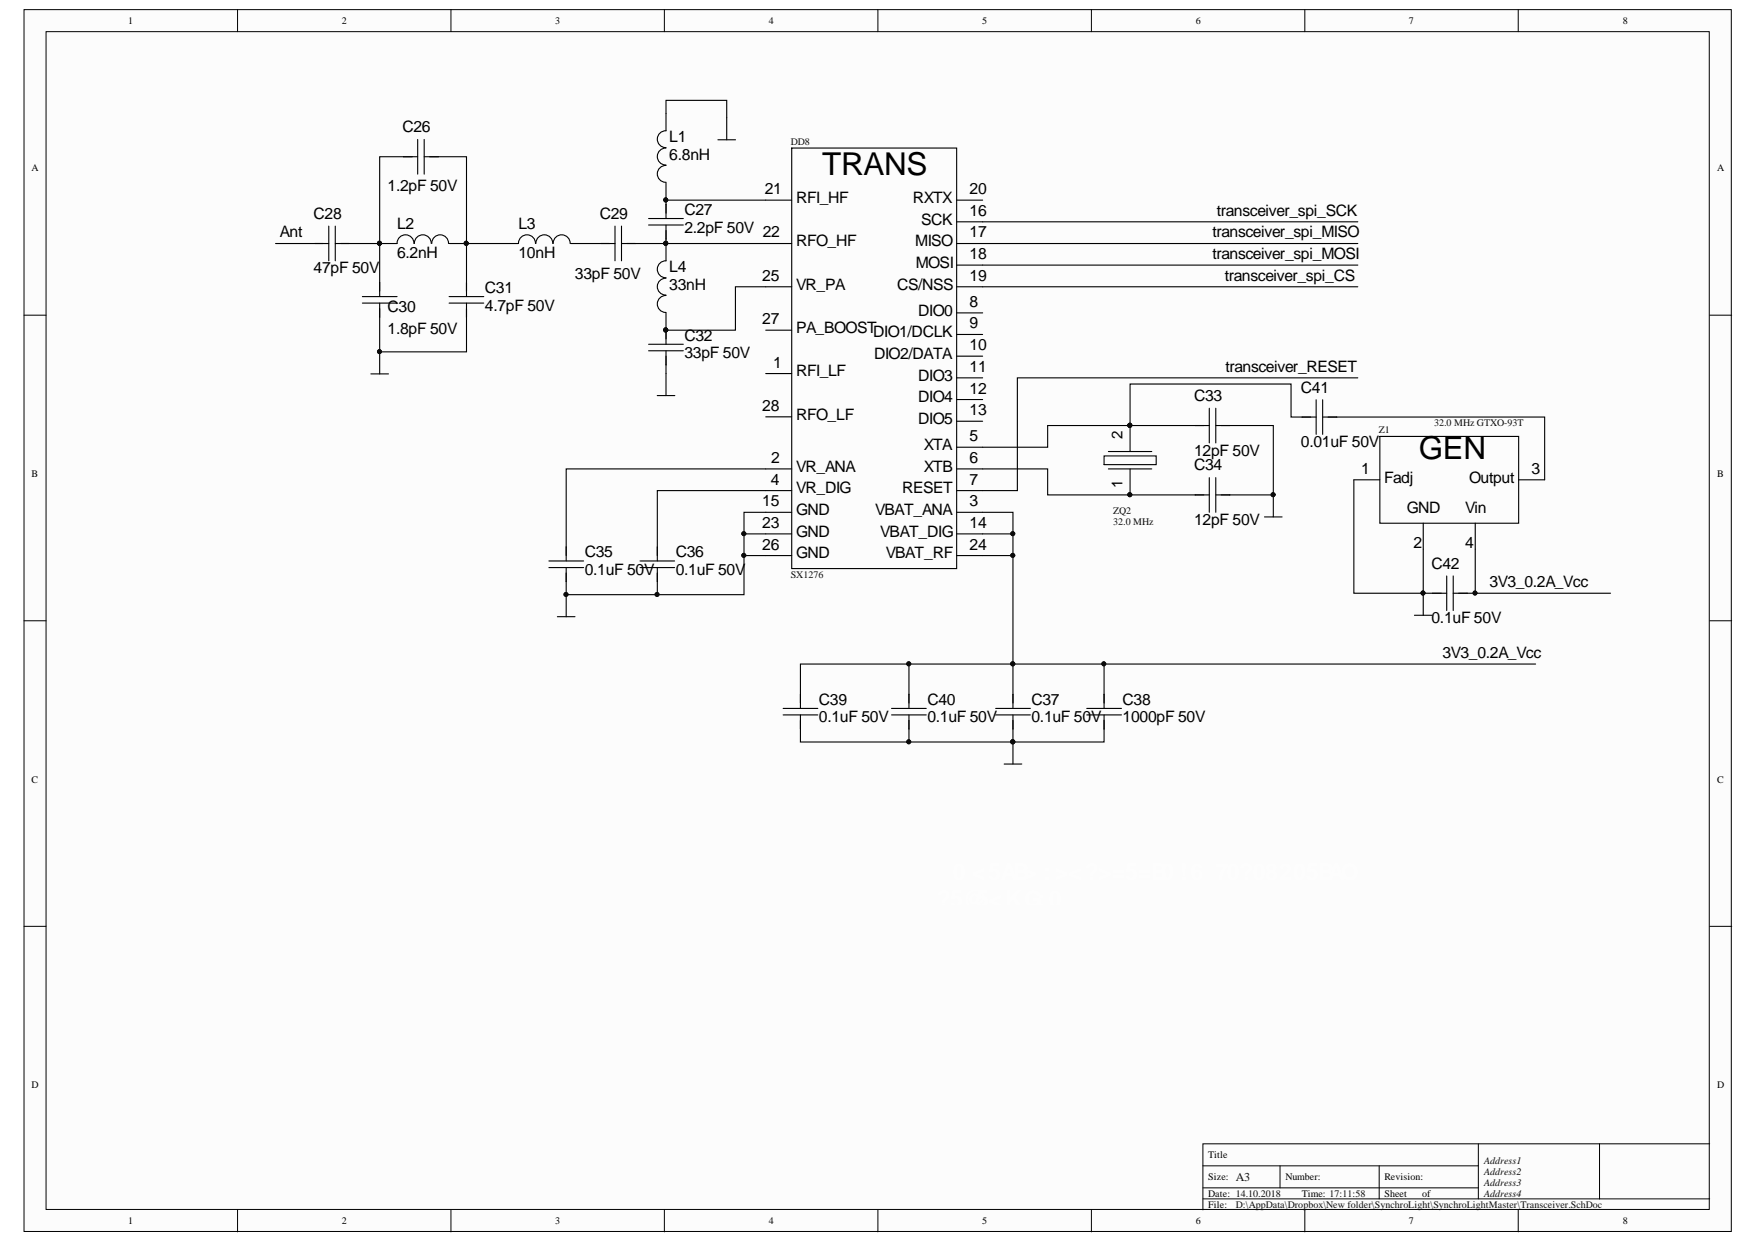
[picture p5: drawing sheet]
<svg xmlns="http://www.w3.org/2000/svg" width="297mm" height="210mm" viewBox="0 0 297 210" stroke-linecap="round" stroke-linejoin="round" font-family="sans-serif">
<defs><g id="words">
<g font-size="5.3">
<text x="138.9" y="29.6">TRANS</text>
<text x="239.8" y="77.6">GEN</text>
</g>
<g font-size="2.7">
<text x="68" y="22.3">C26</text>
<text x="113.1" y="24">L1</text>
<text x="113.1" y="27">6.8nH</text>
<text x="65.5" y="32.2">1.2pF 50V</text>
<text x="129.2" y="32.8">21</text>
<text x="134.5" y="34.3">RFI_HF</text>
<text x="154.2" y="34.3">RXTX</text>
<text x="163.8" y="32.8">20</text>
<text x="47.3" y="40.1">Ant</text>
<text x="53" y="37">C28</text>
<text x="67.1" y="38.6">L2</text>
<text x="87.6" y="38.6">L3</text>
<text x="101.3" y="37">C29</text>
<text x="115.6" y="36.3">C27</text>
<text x="115.6" y="39.3">2.2pF 50V</text>
<text x="128.9" y="40.1">22</text>
<text x="134.5" y="41.6">RFO_HF</text>
<text x="154.6" y="41.6">MISO</text>
<text x="155.6" y="37.9">SCK</text>
<text x="163.8" y="36.4">16</text>
<text x="163.8" y="40.1">17</text>
<text x="204.9" y="40.1">transceiver_spi_MISO</text>
<text x="205.6" y="36.4">transceiver_spi_SCK</text>
<text x="53" y="46.2">47pF 50V</text>
<text x="67.1" y="43.6">6.2nH</text>
<text x="87.6" y="43.6">10nH</text>
<text x="97.1" y="47.1">33pF 50V</text>
<text x="113.1" y="46">L4</text>
<text x="128.8" y="47.4">25</text>
<text x="154.7" y="45.2">MOSI</text>
<text x="163.8" y="43.7">18</text>
<text x="163.8" y="47.4">19</text>
<text x="204.9" y="43.7">transceiver_spi_MOSI</text>
<text x="207" y="47.4">transceiver_spi_CS</text>
<text x="65.5" y="52.7">C30</text>
<text x="81.9" y="49.5">C31</text>
<text x="81.9" y="52.4">4.7pF 50V</text>
<text x="113.1" y="49">33nH</text>
<text x="134.5" y="48.9">VR_PA</text>
<text x="151.6" y="48.9">CS/NSS</text>
<text x="155.1" y="53.3">DIO0</text>
<text x="163.8" y="51.8">8</text>
<text x="65.5" y="56.4">1.8pF 50V</text>
<text x="115.6" y="57.5">C32</text>
<text x="128.8" y="54.7">27</text>
<text x="134.5" y="56.2">PA_BOOST</text>
<text x="147.5" y="56.9">DIO1/DCLK</text>
<text x="163.8" y="55.5">9</text>
<text x="163.8" y="59.1">10</text>
<text x="115.6" y="60.5">33pF 50V</text>
<text x="130.6" y="62.1">1</text>
<text x="134.5" y="63.5">RFI_LF</text>
<text x="147.7" y="60.6">DIO2/DATA</text>
<text x="155.1" y="64.3">DIO3</text>
<text x="163.8" y="62.8">11</text>
<text x="207.1" y="62.8">transceiver_RESET</text>
<text x="128.8" y="69.4">28</text>
<text x="134.5" y="70.9">RFO_LF</text>
<text x="155.1" y="67.9">DIO4</text>
<text x="155.1" y="71.6">DIO5</text>
<text x="163.8" y="66.5">12</text>
<text x="163.8" y="70.1">13</text>
<text x="201.8" y="67.7">C33</text>
<text x="219.8" y="66.3">C41</text>
<text x="156.1" y="76">XTA</text>
<text x="163.8" y="74.5">5</text>
<text x="201.8" y="76.9">12pF 50V</text>
<text x="219.8" y="75.5">0.01uF 50V</text>
<text x="130.2" y="81.8">4</text>
<text x="130.3" y="78.2">2</text>
<text x="134.5" y="79.7">VR_ANA</text>
<text x="134.5" y="83.3">VR_DIG</text>
<text x="152.4" y="83.3">RESET</text>
<text x="156.1" y="79.7">XTB</text>
<text x="163.8" y="78.2">6</text>
<text x="163.8" y="81.8">7</text>
<text x="201.8" y="79.4">C34</text>
<text x="230" y="80">1</text>
<text x="233.9" y="81.5">Fadj</text>
<text x="248.2" y="81.5">Output</text>
<text x="258.8" y="80">3</text>
<text x="128.8" y="85.5">15</text>
<text x="128.8" y="89.1">23</text>
<text x="134.5" y="87">GND</text>
<text x="147.9" y="87">VBAT_ANA</text>
<text x="163.8" y="89.1">14</text>
<text x="163.8" y="85.5">3</text>
<text x="201.8" y="88.7">12pF 50V</text>
<text x="237.7" y="86.6">GND</text>
<text x="247.5" y="86.6">Vin</text>
<text x="98.8" y="94.1">C35</text>
<text x="114.2" y="94.1">C36</text>
<text x="128.8" y="92.8">26</text>
<text x="134.5" y="90.6">GND</text>
<text x="134.5" y="94.3">GND</text>
<text x="148.7" y="90.6">VBAT_DIG</text>
<text x="149.7" y="94.3">VBAT_RF</text>
<text x="163.8" y="92.8">24</text>
<text x="238.8" y="92.5">2</text>
<text x="247.5" y="92.5">4</text>
<text x="98.8" y="97.1">0.1uF 50V</text>
<text x="114.2" y="97.1">0.1uF 50V</text>
<text x="241.9" y="96.1">C42</text>
<text x="251.6" y="99.2">3V3_0.2A_Vcc</text>
<text x="241.9" y="105.2">0.1uF 50V</text>
<text x="243.7" y="111.1">3V3_0.2A_Vcc</text>
<text x="138.4" y="119">C39</text>
<text x="156.7" y="119">C40</text>
<text x="174.3" y="119">C37</text>
<text x="189.7" y="119">C38</text>
<text x="138.4" y="122">0.1uF 50V</text>
<text x="156.7" y="122">0.1uF 50V</text>
<text x="174.3" y="122">0.1uF 50V</text>
<text x="189.7" y="122">1000pF 50V</text>
</g>
<g font-size="2.6">
<text x="189.7" y="74.1" transform="rotate(-90 189.7 74.1)">2</text>
<text x="189.7" y="82.4" transform="rotate(-90 189.7 82.4)">1</text>
</g>
<text font-size="2" fill="#0e0e0e" x="208.8" y="199.4">A3</text>
<g font-size="1.7">
<text x="21.7" y="4.1">1</text>
<text x="57.8" y="4.1">2</text>
<text x="93.8" y="4.1">3</text>
<text x="129.9" y="4.1">4</text>
<text x="165.9" y="4.1">5</text>
<text x="202" y="4.1">6</text>
<text x="238.1" y="4.1">7</text>
<text x="274.2" y="4.1">8</text>
<text x="5.3" y="28.9">A</text>
<text x="290.2" y="28.9">A</text>
<text x="5.3" y="80.5">B</text>
<text x="290.2" y="80.5">B</text>
<text x="5.3" y="132.2">C</text>
<text x="290.2" y="132.2">C</text>
<text x="5.3" y="183.7">D</text>
<text x="290.2" y="183.7">D</text>
<text x="204.2" y="195.6">Title</text>
<text x="204.2" y="199.3">Size:</text>
<text x="204.2" y="202.1">Date: 14.10.2018</text>
<text x="204.2" y="204">File:</text>
<text x="217.2" y="199.3">Number:</text>
<text x="220" y="202.1">Time: 17:11:58</text>
<text x="233.9" y="199.3">Revision:</text>
<text x="233.9" y="202.1">Sheet</text>
<text x="240.3" y="202.1">of</text>
<text x="21.7" y="206.8">1</text>
<text x="57.8" y="206.8">2</text>
<text x="93.8" y="206.8">3</text>
<text x="129.9" y="206.8">4</text>
<text x="165.9" y="206.8">5</text>
<text x="202" y="206.8">6</text>
<text x="238.1" y="206.8">7</text>
<text x="274.2" y="206.8">8</text>
</g>
<g font-size="1.7" fill="#0e0e0e">
<text x="133.6" y="24.4">DD8</text>
<text x="242.3" y="71.9">32.0 MHz GTXO-93T</text>
<text x="233" y="73.2">Z1</text>
<text x="188.1" y="86.9">ZQ2</text>
<text x="188.1" y="88.7">32.0 MHz</text>
<text x="133.6" y="97.7">SX1276</text>
<text x="250.8" y="196.5">Address1</text>
<text x="208.8" y="204">D:\AppData\Dropbox\New folder\SynchroLight\SynchroLightMaster\Transceiver.SchDoc</text>
<text x="250.8" y="198.4">Address2</text>
<text x="250.8" y="200.3">Address3</text>
<text x="250.8" y="202.1">Address4</text>
</g>
</g></defs>
<g fill="#fcfcfc" stroke="#000" stroke-width=".17">
<path d="M4.1 1.6h288.4v206.4h-288.4z"/>
<path d="M7.8 5.3h281v198.9h-281z"/>
</g>
<g fill="none" stroke="#000" stroke-width=".17">
<path d="M40.1 1.6v3.7M76.2 1.6v3.7M112.3 1.6v3.7M148.3 1.6v3.7M184.4 1.6v3.7M220.5 1.6v3.7M256.5 1.6v3.7M4.1 53.2h3.7M288.9 53.2h3.7M4.1 104.8h3.7M288.9 104.8h3.7M4.1 156.4h3.7"/>
<path d="M288.9 156.4h3.7M203.2 196.9h46.6M216.3 196.9v3.7M233 196.9v5.6M249.8 193.2v9.3M270.3 193.2h-67.1v11.1M288.9 193.2h-18.6v9.3M40.1 204.3v3.7M76.2 204.3v3.7M112.3 204.3v3.7M148.3 204.3v3.7M184.4 204.3v3.7"/>
<path d="M203.2 202.5h85.7M203.2 200.6h46.6M220.5 204.3v3.7M256.5 204.3v3.7"/>
</g>
<g fill="none" stroke="#000" stroke-width=".19">
<path d="M55.6 38.2v5.8M56.6 38.2v5.8M70.6 26.5h-6.4v14.6h2.9a1.42 1.42 0 0 1 1.4-1.4 1.42 1.42 0 0 1 1.4 1.4M70.6 23.6v5.8M71.7 26.5h7.1v14.6h-2.9M71.7 23.6v5.8M103.9 38.2v5.8M105 38.2v5.8M109.6 36.9h5.9M109.6 38h5.9M112.5 25a1.43 1.43 0 0 0-1.4 1.4 1.43 1.43 0 0 0 1.4 1.5M112.5 27.9a1.42 1.42 0 0 0-1.4 1.5 1.42 1.42 0 0 0 1.4 1.4"/>
<path d="M112.5 38v6a1.43 1.43 0 0 0-1.4 1.5 1.43 1.43 0 0 0 1.4 1.4M112.5 30.9v2.9M121.3 23.6h3M122.8 23.6v-6.7h-10.3v5.2a1.42 1.42 0 0 0-1.4 1.4 1.42 1.42 0 0 0 1.4 1.4M133.8 25h27.8v71h-27.8zM133.8 33.8h-21.3v3.1M161.6 37.5h67.8M161.6 33.8h4.4M46.6 41.1h9M56.6 41.1h7.6v9M61.2 50.1h5.9M61.2 51.2h5.9"/>
<path d="M64.2 51.2v8.2h14.6v-8.2M64.2 59.4v3.7M72.9 41.1a1.42 1.42 0 0 0-1.5-1.4 1.42 1.42 0 0 0-1.4 1.4M75.8 41.1a1.42 1.42 0 0 0-1.4-1.4 1.42 1.42 0 0 0-1.4 1.4M75.9 50.1h5.8M75.9 51.2h5.8M90.5 41.1a1.43 1.43 0 0 0-1.5-1.4 1.43 1.43 0 0 0-1.4 1.4h-8.8v9M93.4 41.1a1.42 1.42 0 0 0-1.4-1.4 1.42 1.42 0 0 0-1.5 1.4M96.3 41.1a1.43 1.43 0 0 0-1.4-1.4 1.43 1.43 0 0 0-1.4 1.4M96.4 41.1h7.5M105 41.1h28.8M109.6 59.2h5.9"/>
<path d="M109.6 58.1h5.9M112.5 47a1.42 1.42 0 0 0-1.4 1.4 1.42 1.42 0 0 0 1.4 1.4M112.5 49.9a1.43 1.43 0 0 0-1.4 1.4 1.43 1.43 0 0 0 1.4 1.5M112.5 52.8v5.3M112.5 59.2v7.6M129.4 55.8h4.4M133.8 48.4h-9.5v7.4h-11.8M161.6 41.1h67.8M161.6 44.8h67.8M161.6 48.4h67.8M161.6 52.8h4.4M161.6 56.5h4.4"/>
<path d="M62.7 63.1h2.9M111 66.8h3M129.4 70.4h4.4M129.4 63.1h4.4M133.8 79.2h-38.1v15.5M161.6 79.2h15.4v4.4h27.3M161.6 60.1h4.4M161.6 63.8h4.4M161.6 67.5h4.4M161.6 71.1h4.4M186.5 77h8.9v1.5h-8.9zM187.3 79.2h7.3"/>
<path d="M187.3 76.2h7.3M190.9 79.2v4.4M204.3 71.9h-27.3v3.6h-15.4M204.3 68.9v5.9M205.4 71.9h9.7v11.7h-9.7M205.4 68.9v5.9M222.4 70.4h-4.3v-5.6h-27.2v11.4M222.4 67.5v5.8M223.5 70.4h37.5v10.6h-4.4M223.5 67.5v5.8M229.4 63.8h-57.5v19h-10.3M233.1 73.7h23.5v14.7h-23.5z"/>
<path d="M92.7 94.7h5.9M92.7 95.8h5.9M95.7 95.8v4.6h15.4M108.1 94.7h5.9M108.1 95.8h5.9M125.7 90.2v3.6h8.1M125.7 93.8v6.6h-14.6v-4.6M133.8 82.8h-22.7v11.9M133.8 86.5h-8.1v3.7h8.1M161.6 93.8h9.6v25.8M161.6 90.2h9.6v3.6M161.6 86.5h9.6v3.7"/>
<path d="M204.3 80.7v5.8M205.4 80.7v5.8M213.7 87.3h2.9M215.1 83.6v3.7M233.1 81h-4.3v19.2h11.7v3.7M240.5 88.4v11.8h3.9M244.4 97.3v5.8M245.5 97.3v5.8M249.3 88.4v11.8h-3.8M94.2 104.1h3M95.7 100.4v3.7M132.3 119.6h5.9"/>
<path d="M135.2 119.6v-7.5h51.3v7.5M150.6 119.6h5.9M153.6 112.1v7.5M168.2 119.6h5.9M183.6 119.6h5.9M186.5 112.1h73M239 103.9h3M249.3 100.2h22.8M132.3 120.7h5.9M135.2 120.7v4.6h51.3v-4.6M150.6 120.7h5.9M153.6 120.7v4.6"/>
<path d="M168.2 120.7h5.9M169.7 129h2.9M171.2 120.7v8.3M183.6 120.7h5.9"/>
</g>
<g fill="#0e0e0e" stroke="#0e0e0e" stroke-width=".17">
<circle cx="95.6" cy="100.4" r=".33"/>
<circle cx="64.1" cy="59.4" r=".33"/>
<circle cx="171.1" cy="125.3" r=".33"/>
<circle cx="64.1" cy="41.1" r=".33"/>
<circle cx="78.8" cy="41.1" r=".33"/>
<circle cx="112.5" cy="33.8" r=".33"/>
<circle cx="112.5" cy="55.7" r=".33"/>
<circle cx="112.5" cy="41.1" r=".33"/>
<circle cx="190.9" cy="83.5" r=".33"/>
<circle cx="190.9" cy="71.8" r=".33"/>
<circle cx="125.7" cy="90.1" r=".33"/>
<circle cx="125.7" cy="93.8" r=".33"/>
<circle cx="111" cy="100.4" r=".33"/>
<circle cx="171.1" cy="93.8" r=".33"/>
<circle cx="171.1" cy="112.1" r=".33"/>
<circle cx="171.1" cy="90.1" r=".33"/>
<circle cx="186.5" cy="112.1" r=".33"/>
<circle cx="215.1" cy="83.5" r=".33"/>
<circle cx="153.5" cy="112.1" r=".33"/>
<circle cx="153.5" cy="125.3" r=".33"/>
<circle cx="240.4" cy="100.1" r=".33"/>
<circle cx="249.2" cy="100.1" r=".33"/>
</g>
<use href="#words"/>
</svg>
